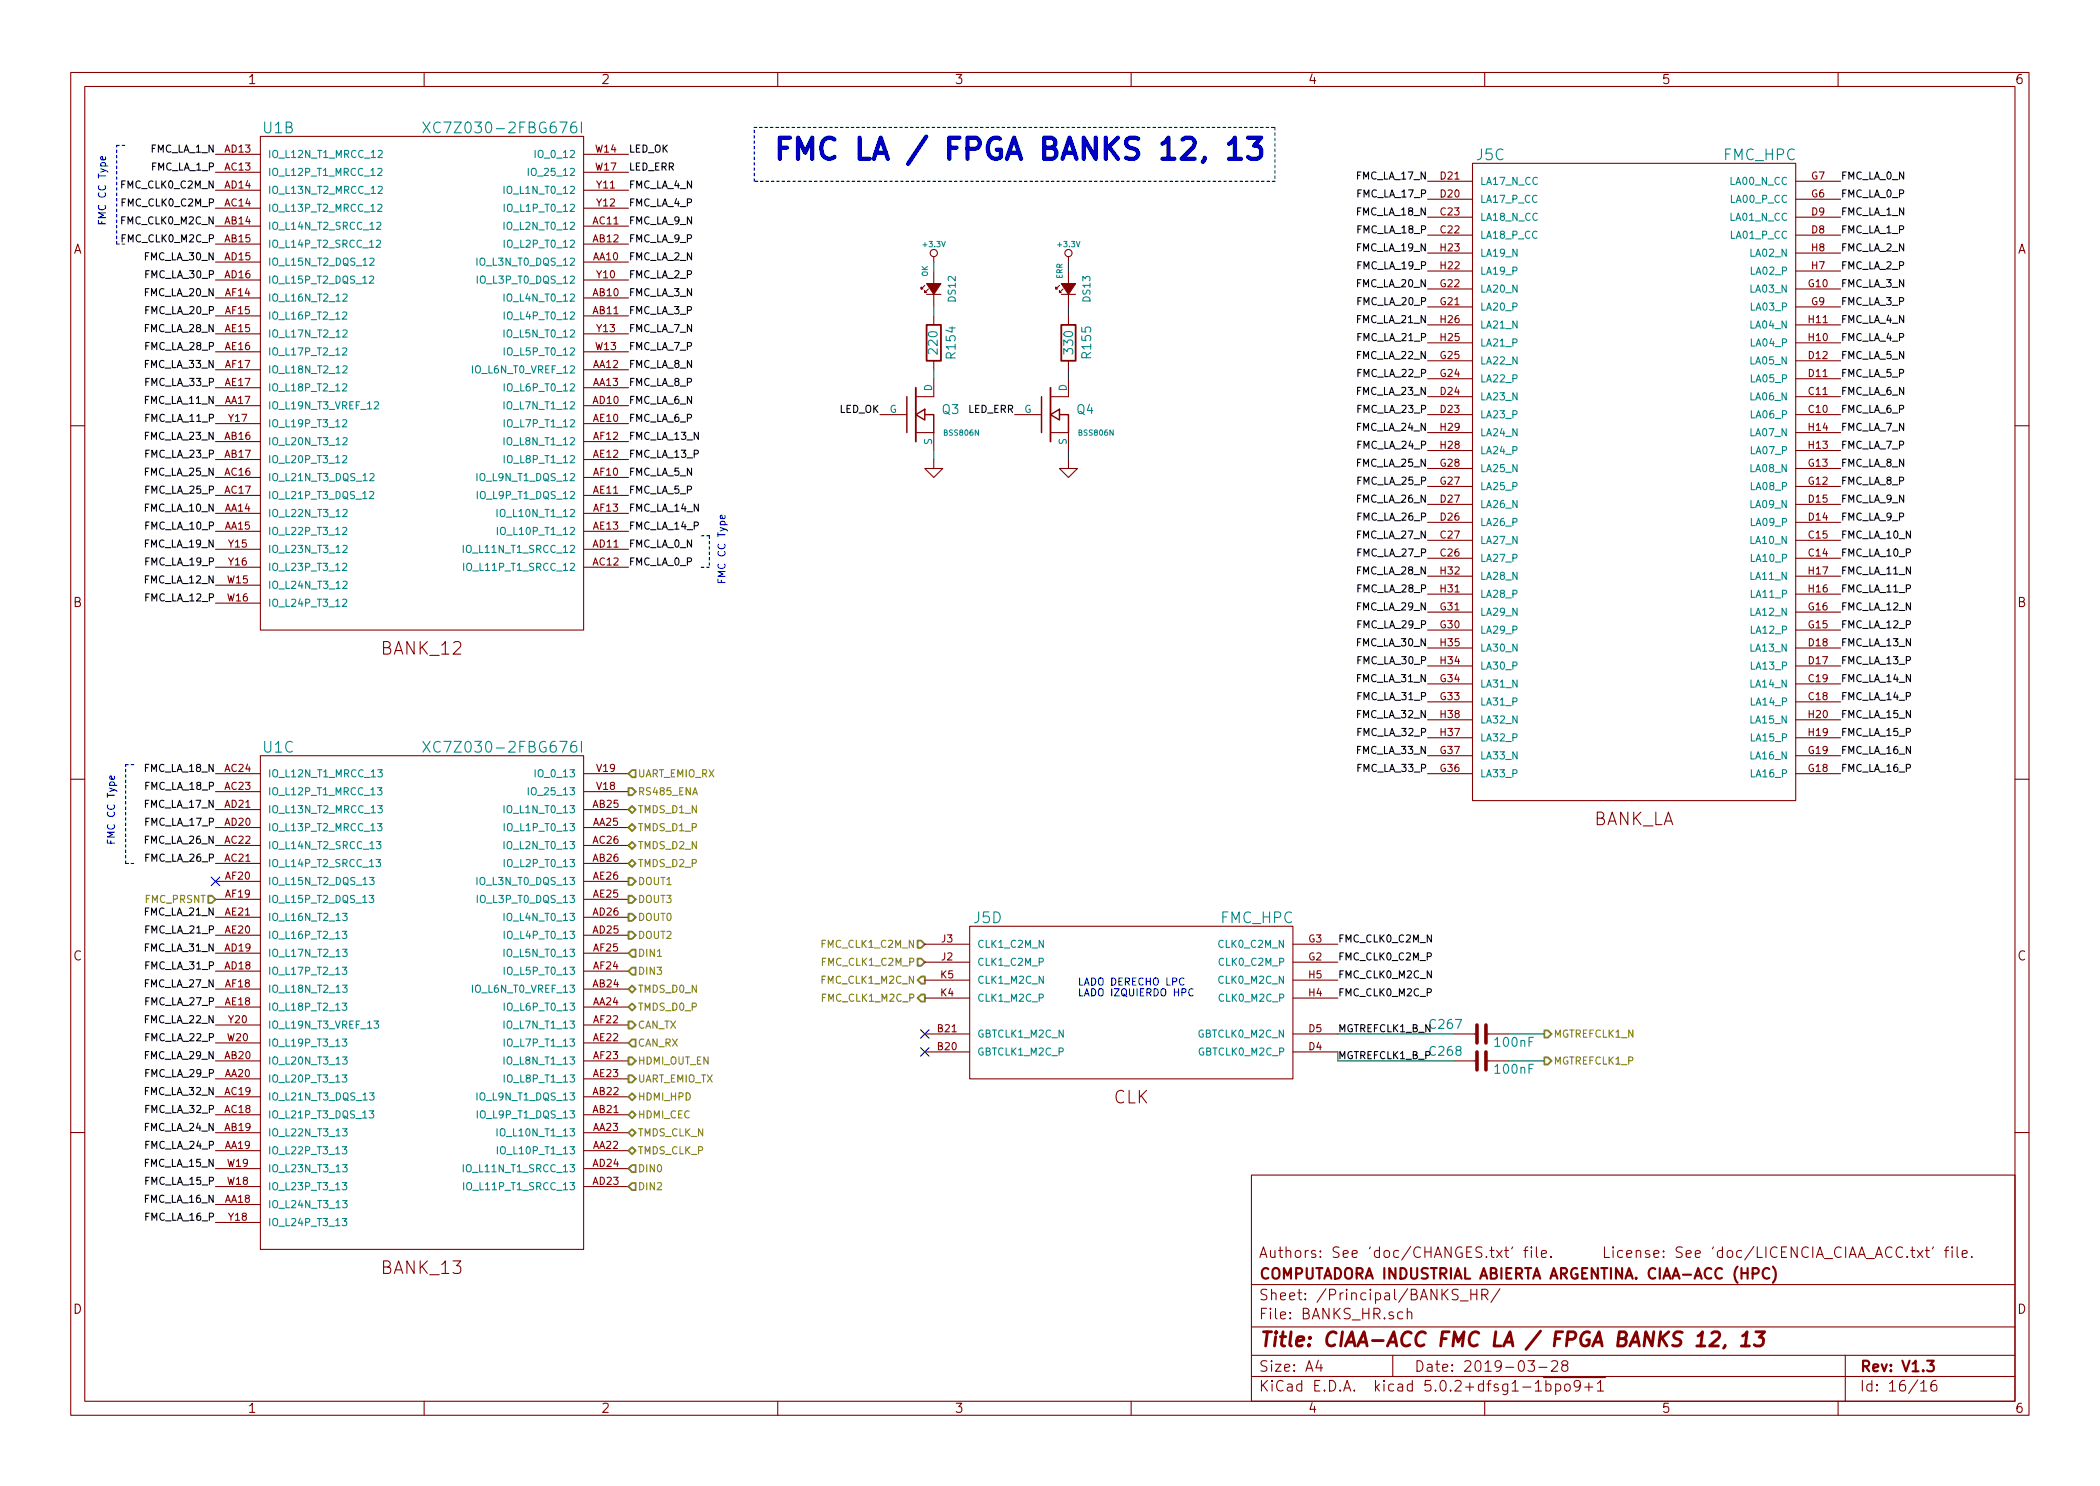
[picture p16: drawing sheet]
EESchema Schematic File Version 4
LIBS:ciaa_acc-cache
EELAYER 26 0
EELAYER END
$Descr A4 11693 8268
encoding utf-8
Sheet 16 16
Title "CIAA-ACC FMC LA / FPGA BANKS 12, 13"
Date "2019-03-28"
Rev "V1.3"
Comp "COMPUTADORA INDUSTRIAL ABIERTA ARGENTINA. CIAA-ACC (HPC)"
Comment1 "Authors: See 'doc/CHANGES.txt' file.      License: See 'doc/LICENCIA_CIAA_ACC.txt' file."
Comment2 ""
Comment3 ""
Comment4 ""
$EndDescr
$Comp
L XC7Z030_FBG676:XC7Z030_FBG676 U?
U 2 1
P 2350 2150
AR Path="/56D9CF9B/56E704F4" Ref="U?"  Part="2" 
AR Path="/56E6FE5C/56E704F4" Ref="U?"  Part="2" 
AR Path="/56D9CF9B/56E6FE5C/56E704F4" Ref="U1"  Part="2" 
F 0 "U1" H 1550 3600 60  0000 C CNN
F 1 "XC7Z030-2FBG676I" H 2800 3600 60  0000 C CNN
F 2 "bga:FBG676" H 2350 3631 60  0001 C CNN
F 3 "" H 2350 2150 60  0000 C CNN
F 4 "IC SOC CORTEX-A9 KINTEX7 676FBGA" H 2350 2150 60  0001 C CNN "Desc"
F 5 "Xilinx" H 2350 2150 60  0001 C CNN "Manf"
F 6 "XC7Z030-2FBG676I" H 2350 2150 60  0001 C CNN "Manf#"
F 7 "XC7Z030-2FBG676I-ND" H 2350 2150 60  0001 C CNN "Digikey#"
	2    2350 2150
	1    0    0    -1  
$EndComp
$Comp
L XC7Z030_FBG676:XC7Z030_FBG676 U?
U 3 1
P 2350 5600
AR Path="/56D9CF9B/56E70500" Ref="U?"  Part="3" 
AR Path="/56E6FE5C/56E70500" Ref="U?"  Part="3" 
AR Path="/56D9CF9B/56E6FE5C/56E70500" Ref="U1"  Part="3" 
F 0 "U1" H 1550 7050 60  0000 C CNN
F 1 "XC7Z030-2FBG676I" H 2800 7050 60  0000 C CNN
F 2 "bga:FBG676" H 2350 7081 60  0001 C CNN
F 3 "" H 2350 5600 60  0000 C CNN
F 4 "IC SOC CORTEX-A9 KINTEX7 676FBGA" H 2350 5600 60  0001 C CNN "Desc"
F 5 "Xilinx" H 2350 5600 60  0001 C CNN "Manf"
F 6 "XC7Z030-2FBG676I" H 2350 5600 60  0001 C CNN "Manf#"
F 7 "XC7Z030-2FBG676I-ND" H 2350 5600 60  0001 C CNN "Digikey#"
	3    2350 5600
	1    0    0    -1  
$EndComp
$Comp
L FMC_HPC:FMC_HPC J5
U 3 1
P 9100 2750
F 0 "J5" H 8300 4650 60  0000 C CNN
F 1 "FMC_HPC" H 9800 4650 60  0000 C CNN
F 2 "samtec:ASP-134486-01" H 9100 2750 60  0001 C CNN
F 3 "" H 9100 2750 60  0000 C CNN
F 4 "FMC HPC" H 9100 2750 60  0001 C CNN "Desc"
F 5 "Samtec" H 9100 2750 60  0001 C CNN "Manf"
F 6 "ASP-134486-01" H 9100 2750 60  0001 C CNN "Manf#"
F 7 "ASP-134485-01" H 9100 2750 60  0001 C CNN "Reemplazo"
	3    9100 2750
	1    0    0    -1  
$EndComp
Text HLabel 3500 4400 2    40   Output ~ 0
RS485_ENA
Text HLabel 3500 6000 2    40   Output ~ 0
UART_EMIO_TX
Text HLabel 3500 4300 2    40   Input ~ 0
UART_EMIO_RX
Text HLabel 3500 6600 2    40   Input ~ 0
DIN2
Text HLabel 3500 5400 2    40   Input ~ 0
DIN3
Text HLabel 3500 6500 2    40   Input ~ 0
DIN0
Text HLabel 3500 5300 2    40   Input ~ 0
DIN1
Text HLabel 3500 5100 2    40   Output ~ 0
DOUT0
Text HLabel 3500 4900 2    40   Output ~ 0
DOUT1
Text HLabel 3500 5200 2    40   Output ~ 0
DOUT2
Text HLabel 3500 5000 2    40   Output ~ 0
DOUT3
Text Label 10250 1000 0    40   ~ 0
FMC_LA_0_N
Text Label 10250 1100 0    40   ~ 0
FMC_LA_0_P
Text Label 10250 1200 0    40   ~ 0
FMC_LA_1_N
Text Label 10250 1400 0    40   ~ 0
FMC_LA_2_N
Text Label 10250 1600 0    40   ~ 0
FMC_LA_3_N
Text Label 10250 1800 0    40   ~ 0
FMC_LA_4_N
Text Label 10250 2000 0    40   ~ 0
FMC_LA_5_N
Text Label 10250 2200 0    40   ~ 0
FMC_LA_6_N
Text Label 10250 2400 0    40   ~ 0
FMC_LA_7_N
Text Label 10250 2600 0    40   ~ 0
FMC_LA_8_N
Text Label 10250 2800 0    40   ~ 0
FMC_LA_9_N
Text Label 10250 3000 0    40   ~ 0
FMC_LA_10_N
Text Label 10250 3200 0    40   ~ 0
FMC_LA_11_N
Text Label 10250 3400 0    40   ~ 0
FMC_LA_12_N
Text Label 10250 3600 0    40   ~ 0
FMC_LA_13_N
Text Label 10250 3800 0    40   ~ 0
FMC_LA_14_N
Text Label 10250 4000 0    40   ~ 0
FMC_LA_15_N
Text Label 10250 4200 0    40   ~ 0
FMC_LA_16_N
Text Label 7950 1000 2    40   ~ 0
FMC_LA_17_N
Text Label 7950 1200 2    40   ~ 0
FMC_LA_18_N
Text Label 7950 1400 2    40   ~ 0
FMC_LA_19_N
Text Label 7950 1600 2    40   ~ 0
FMC_LA_20_N
Text Label 7950 1800 2    40   ~ 0
FMC_LA_21_N
Text Label 7950 2000 2    40   ~ 0
FMC_LA_22_N
Text Label 7950 2200 2    40   ~ 0
FMC_LA_23_N
Text Label 7950 2400 2    40   ~ 0
FMC_LA_24_N
Text Label 7950 2600 2    40   ~ 0
FMC_LA_25_N
Text Label 7950 2800 2    40   ~ 0
FMC_LA_26_N
Text Label 7950 3000 2    40   ~ 0
FMC_LA_27_N
Text Label 7950 3200 2    40   ~ 0
FMC_LA_28_N
Text Label 7950 3400 2    40   ~ 0
FMC_LA_29_N
Text Label 7950 3600 2    40   ~ 0
FMC_LA_30_N
Text Label 7950 3800 2    40   ~ 0
FMC_LA_31_N
Text Label 7950 4000 2    40   ~ 0
FMC_LA_32_N
Text Label 7950 4200 2    40   ~ 0
FMC_LA_33_N
Text Label 7950 1300 2    40   ~ 0
FMC_LA_18_P
Text Label 7950 1100 2    40   ~ 0
FMC_LA_17_P
Text Label 7950 1500 2    40   ~ 0
FMC_LA_19_P
Text Label 10250 1300 0    40   ~ 0
FMC_LA_1_P
Text Label 10250 1500 0    40   ~ 0
FMC_LA_2_P
Text Label 10250 1700 0    40   ~ 0
FMC_LA_3_P
Text Label 10250 1900 0    40   ~ 0
FMC_LA_4_P
Text Label 10250 2100 0    40   ~ 0
FMC_LA_5_P
Text Label 10250 2300 0    40   ~ 0
FMC_LA_6_P
Text Label 10250 2500 0    40   ~ 0
FMC_LA_7_P
Text Label 10250 2700 0    40   ~ 0
FMC_LA_8_P
Text Label 10250 2900 0    40   ~ 0
FMC_LA_9_P
Text Label 10250 3100 0    40   ~ 0
FMC_LA_10_P
Text Label 10250 3300 0    40   ~ 0
FMC_LA_11_P
Text Label 10250 3500 0    40   ~ 0
FMC_LA_12_P
Text Label 10250 3700 0    40   ~ 0
FMC_LA_13_P
Text Label 10250 3900 0    40   ~ 0
FMC_LA_14_P
Text Label 10250 4100 0    40   ~ 0
FMC_LA_15_P
Text Label 10250 4300 0    40   ~ 0
FMC_LA_16_P
Text Label 7950 1700 2    40   ~ 0
FMC_LA_20_P
Text Label 7950 1900 2    40   ~ 0
FMC_LA_21_P
Text Label 7950 2100 2    40   ~ 0
FMC_LA_22_P
Text Label 7950 2300 2    40   ~ 0
FMC_LA_23_P
Text Label 7950 2500 2    40   ~ 0
FMC_LA_24_P
Text Label 7950 2700 2    40   ~ 0
FMC_LA_25_P
Text Label 7950 2900 2    40   ~ 0
FMC_LA_26_P
Text Label 7950 3100 2    40   ~ 0
FMC_LA_27_P
Text Label 7950 3300 2    40   ~ 0
FMC_LA_28_P
Text Label 7950 3500 2    40   ~ 0
FMC_LA_29_P
Text Label 7950 3700 2    40   ~ 0
FMC_LA_30_P
Text Label 7950 3900 2    40   ~ 0
FMC_LA_31_P
Text Label 7950 4100 2    40   ~ 0
FMC_LA_32_P
Text Label 7950 4300 2    40   ~ 0
FMC_LA_33_P
Text Label 1200 4500 2    40   ~ 0
FMC_LA_17_N
Text Label 1200 4300 2    40   ~ 0
FMC_LA_18_N
Text Label 1200 3050 2    40   ~ 0
FMC_LA_19_N
Text Label 1200 1650 2    40   ~ 0
FMC_LA_20_N
Text Label 1200 5100 2    40   ~ 0
FMC_LA_21_N
Text Label 1200 5700 2    40   ~ 0
FMC_LA_22_N
Text Label 1200 2450 2    40   ~ 0
FMC_LA_23_N
Text Label 1200 6300 2    40   ~ 0
FMC_LA_24_N
Text Label 1200 2650 2    40   ~ 0
FMC_LA_25_N
Text Label 1200 4700 2    40   ~ 0
FMC_LA_26_N
Text Label 1200 5500 2    40   ~ 0
FMC_LA_27_N
Text Label 1200 1850 2    40   ~ 0
FMC_LA_28_N
Text Label 1200 5900 2    40   ~ 0
FMC_LA_29_N
Text Label 1200 1450 2    40   ~ 0
FMC_LA_30_N
Text Label 1200 5300 2    40   ~ 0
FMC_LA_31_N
Text Label 1200 6100 2    40   ~ 0
FMC_LA_32_N
Text Label 1200 2050 2    40   ~ 0
FMC_LA_33_N
Text Label 1200 4400 2    40   ~ 0
FMC_LA_18_P
Text Label 1200 4600 2    40   ~ 0
FMC_LA_17_P
Text Label 1200 3150 2    40   ~ 0
FMC_LA_19_P
Text Label 1200 1750 2    40   ~ 0
FMC_LA_20_P
Text Label 1200 5200 2    40   ~ 0
FMC_LA_21_P
Text Label 1200 5800 2    40   ~ 0
FMC_LA_22_P
Text Label 1200 2550 2    40   ~ 0
FMC_LA_23_P
Text Label 1200 6400 2    40   ~ 0
FMC_LA_24_P
Text Label 1200 2750 2    40   ~ 0
FMC_LA_25_P
Text Label 1200 4800 2    40   ~ 0
FMC_LA_26_P
Text Label 1200 5600 2    40   ~ 0
FMC_LA_27_P
Text Label 1200 1950 2    40   ~ 0
FMC_LA_28_P
Text Label 1200 6000 2    40   ~ 0
FMC_LA_29_P
Text Label 1200 1550 2    40   ~ 0
FMC_LA_30_P
Text Label 1200 5400 2    40   ~ 0
FMC_LA_31_P
Text Label 1200 6200 2    40   ~ 0
FMC_LA_32_P
Text Label 1200 2150 2    40   ~ 0
FMC_LA_33_P
Text Label 3500 3050 0    40   ~ 0
FMC_LA_0_N
Text Label 3500 3150 0    40   ~ 0
FMC_LA_0_P
Text Label 1200 850  2    40   ~ 0
FMC_LA_1_N
Text Label 3500 1450 0    40   ~ 0
FMC_LA_2_N
Text Label 3500 1650 0    40   ~ 0
FMC_LA_3_N
Text Label 3500 1050 0    40   ~ 0
FMC_LA_4_N
Text Label 3500 2650 0    40   ~ 0
FMC_LA_5_N
Text Label 3500 2250 0    40   ~ 0
FMC_LA_6_N
Text Label 3500 1850 0    40   ~ 0
FMC_LA_7_N
Text Label 3500 2050 0    40   ~ 0
FMC_LA_8_N
Text Label 3500 1250 0    40   ~ 0
FMC_LA_9_N
Text Label 1200 2850 2    40   ~ 0
FMC_LA_10_N
Text Label 1200 2250 2    40   ~ 0
FMC_LA_11_N
Text Label 1200 3250 2    40   ~ 0
FMC_LA_12_N
Text Label 3500 2450 0    40   ~ 0
FMC_LA_13_N
Text Label 3500 2850 0    40   ~ 0
FMC_LA_14_N
Text Label 1200 6500 2    40   ~ 0
FMC_LA_15_N
Text Label 1200 6700 2    40   ~ 0
FMC_LA_16_N
Text Label 1200 950  2    40   ~ 0
FMC_LA_1_P
Text Label 3500 1550 0    40   ~ 0
FMC_LA_2_P
Text Label 3500 1750 0    40   ~ 0
FMC_LA_3_P
Text Label 3500 1150 0    40   ~ 0
FMC_LA_4_P
Text Label 3500 2750 0    40   ~ 0
FMC_LA_5_P
Text Label 3500 2350 0    40   ~ 0
FMC_LA_6_P
Text Label 3500 1950 0    40   ~ 0
FMC_LA_7_P
Text Label 3500 2150 0    40   ~ 0
FMC_LA_8_P
Text Label 3500 1350 0    40   ~ 0
FMC_LA_9_P
Text Label 1200 2950 2    40   ~ 0
FMC_LA_10_P
Text Label 1200 2350 2    40   ~ 0
FMC_LA_11_P
Text Label 1200 3350 2    40   ~ 0
FMC_LA_12_P
Text Label 3500 2550 0    40   ~ 0
FMC_LA_13_P
Text Label 3500 2950 0    40   ~ 0
FMC_LA_14_P
Text Label 1200 6600 2    40   ~ 0
FMC_LA_15_P
Text Label 1200 6800 2    40   ~ 0
FMC_LA_16_P
Text HLabel 1200 5000 0    40   Input ~ 0
FMC_PRSNT
Text HLabel 3500 4800 2    40   BiDi ~ 0
TMDS_D2_P
Text HLabel 3500 4700 2    40   BiDi ~ 0
TMDS_D2_N
Text HLabel 3500 4600 2    40   BiDi ~ 0
TMDS_D1_P
Text HLabel 3500 4500 2    40   BiDi ~ 0
TMDS_D1_N
Text HLabel 3500 5600 2    40   BiDi ~ 0
TMDS_D0_P
Text HLabel 3500 5500 2    40   BiDi ~ 0
TMDS_D0_N
Text HLabel 3500 6400 2    40   BiDi ~ 0
TMDS_CLK_P
Text HLabel 3500 6300 2    40   BiDi ~ 0
TMDS_CLK_N
Text HLabel 3500 6200 2    40   BiDi ~ 0
HDMI_CEC
Text HLabel 3500 6100 2    40   BiDi ~ 0
HDMI_HPD
$Comp
L CIAA_ACC:LED DS13
U 1 1
P 5950 1600
F 0 "DS13" H 5950 1500 40  0000 C CNN
F 1 "ERR" H 6050 1650 30  0000 C CNN
F 2 "misc:LED-0603" V 5950 1600 50  0001 C CNN
F 3 "" V 5950 1600 50  0000 C CNN
F 4 "LED RED CLEAR 0603 SMD" H 5950 1600 60  0001 C CNN "Desc"
F 5 "Everlight" H 5950 1600 60  0001 C CNN "Manf"
F 6 "QTLP600C7TR" H 5950 1600 60  0001 C CNN "Manf#"
F 7 "1080-1400-1-ND" H 5950 1600 60  0001 C CNN "Digikey#"
	1    5950 1600
	0    -1   -1   0   
$EndComp
$Comp
L CIAA_ACC:R R155
U 1 1
P 5950 1900
F 0 "R155" V 6050 1900 50  0000 C CNN
F 1 "330" V 5950 1900 50  0000 C CNN
F 2 "chip_rlc:r_0402" V 5880 1900 50  0001 C CNN
F 3 "" H 5950 1900 50  0000 C CNN
F 4 "330 Ohm ±5% 0.063W, 1/16W Surface Mount Resistor Thick Film ±100ppm/°C 0402" H 5950 1900 60  0001 C CNN "Desc"
F 5 "Yageo" H 5950 1900 60  0001 C CNN "Manf"
F 6 "RC0402JR-07330RL" H 5950 1900 60  0001 C CNN "Manf#"
F 7 "311-330JRCT-ND" H 5950 1900 60  0001 C CNN "Digikey#"
	1    5950 1900
	1    0    0    -1  
$EndComp
$Comp
L CIAA_ACC:LED DS12
U 1 1
P 5200 1600
F 0 "DS12" H 5200 1500 40  0000 C CNN
F 1 "OK" H 5300 1650 30  0000 C CNN
F 2 "misc:LED-0603" V 5200 1600 50  0001 C CNN
F 3 "" V 5200 1600 50  0000 C CNN
F 4 "LED GREEN CLEAR 0603 SMD" H 5200 1600 60  0001 C CNN "Desc"
F 5 "Everlight" H 5200 1600 60  0001 C CNN "Manf"
F 6 "QTLP600C4TR" H 5200 1600 60  0001 C CNN "Manf#"
F 7 "1080-1399-1-ND" H 5200 1600 60  0001 C CNN "Digikey#"
	1    5200 1600
	0    -1   -1   0   
$EndComp
$Comp
L CIAA_ACC:R R154
U 1 1
P 5200 1900
F 0 "R154" V 5100 1900 50  0000 C CNN
F 1 "220" V 5200 1900 50  0000 C CNN
F 2 "chip_rlc:r_0402" V 5130 1900 50  0001 C CNN
F 3 "" H 5200 1900 50  0000 C CNN
F 4 "RES SMD 220 OHM 5% 1/16W 0402" H 5200 1900 60  0001 C CNN "Desc"
F 5 "Yageo" H 5200 1900 60  0001 C CNN "Manf"
F 6 "RC0402JR-07220RL" H 5200 1900 60  0001 C CNN "Manf#"
F 7 "311-220JRCT-ND" H 5200 1900 60  0001 C CNN "Digikey#"
	1    5200 1900
	-1   0    0    1   
$EndComp
$Comp
L CIAA_ACC:+3.3V #PWR0552
U 1 1
P 5200 1450
F 0 "#PWR0552" H 5200 1540 20  0001 C CNN
F 1 "+3.3V" H 5200 1550 30  0000 C CNN
F 2 "" H 5200 1450 60  0000 C CNN
F 3 "" H 5200 1450 60  0000 C CNN
	1    5200 1450
	1    0    0    -1  
$EndComp
$Comp
L CIAA_ACC:MOSFET_N Q3
U 1 1
P 5100 2300
F 0 "Q3" H 5241 2330 50  0000 L CNN
F 1 "BSS806N" H 5250 2200 30  0000 L CNN
F 2 "to-sod-sot:SOT-23" H 5100 2300 60  0001 C CNN
F 3 "" H 5100 2300 60  0000 C CNN
F 4 "MOSFET N-CH 20V 2.3A SOT23" H 5100 2300 60  0001 C CNN "Desc"
F 5 "Infineon" H 5100 2300 60  0001 C CNN "Manf"
F 6 "BSS806N H6327" H 5100 2300 60  0001 C CNN "Manf#"
F 7 "BSS806N H6327CT-ND" H 5100 2300 60  0001 C CNN "Digikey#"
	1    5100 2300
	1    0    0    -1  
$EndComp
$Comp
L CIAA_ACC:GND #PWR0553
U 1 1
P 5200 2550
F 0 "#PWR0553" H 5200 2300 50  0001 C CNN
F 1 "GND" H 5208 2376 50  0001 C CNN
F 2 "" H 5200 2550 50  0000 C CNN
F 3 "" H 5200 2550 50  0000 C CNN
	1    5200 2550
	1    0    0    -1  
$EndComp
$Comp
L CIAA_ACC:+3.3V #PWR0554
U 1 1
P 5950 1450
F 0 "#PWR0554" H 5950 1540 20  0001 C CNN
F 1 "+3.3V" H 5950 1550 30  0000 C CNN
F 2 "" H 5950 1450 60  0000 C CNN
F 3 "" H 5950 1450 60  0000 C CNN
	1    5950 1450
	1    0    0    -1  
$EndComp
$Comp
L CIAA_ACC:MOSFET_N Q4
U 1 1
P 5850 2300
F 0 "Q4" H 5991 2330 50  0000 L CNN
F 1 "BSS806N" H 6000 2200 30  0000 L CNN
F 2 "to-sod-sot:SOT-23" H 5850 2300 60  0001 C CNN
F 3 "" H 5850 2300 60  0000 C CNN
F 4 "MOSFET N-CH 20V 2.3A SOT23" H 5850 2300 60  0001 C CNN "Desc"
F 5 "Infineon" H 5850 2300 60  0001 C CNN "Manf"
F 6 "BSS806N H6327" H 5850 2300 60  0001 C CNN "Manf#"
F 7 "BSS806N H6327CT-ND" H 5850 2300 60  0001 C CNN "Digikey#"
	1    5850 2300
	1    0    0    -1  
$EndComp
$Comp
L CIAA_ACC:GND #PWR0555
U 1 1
P 5950 2550
F 0 "#PWR0555" H 5950 2300 50  0001 C CNN
F 1 "GND" H 5958 2376 50  0001 C CNN
F 2 "" H 5950 2550 50  0000 C CNN
F 3 "" H 5950 2550 50  0000 C CNN
	1    5950 2550
	1    0    0    -1  
$EndComp
Text Label 4900 2300 2    40   ~ 0
LED_OK
Text Label 5650 2300 2    40   ~ 0
LED_ERR
Wire Wire Line
	5200 1450 5200 1500
Wire Wire Line
	5200 1700 5200 1750
Wire Wire Line
	5200 2050 5200 2100
Wire Wire Line
	5200 2500 5200 2550
Wire Wire Line
	5950 2500 5950 2550
Wire Wire Line
	5950 2100 5950 2050
Wire Wire Line
	5950 1750 5950 1700
Wire Wire Line
	5950 1500 5950 1450
Text Label 3500 850  0    40   ~ 0
LED_OK
Text Label 3500 950  0    40   ~ 0
LED_ERR
Text Notes 6000 5550 0    40   ~ 0
LADO DERECHO LPC\nLADO IZQUIERDO HPC
Text HLabel 8600 5750 2    40   Output ~ 0
MGTREFCLK1_N
Text HLabel 8600 5900 2    40   Output ~ 0
MGTREFCLK1_P
NoConn ~ 5150 5750
NoConn ~ 5150 5850
$Comp
L CIAA_ACC:C C267
U 1 1
P 8250 5750
F 0 "C267" V 8300 5850 50  0000 L CNN
F 1 "100nF" V 8200 5450 50  0000 L CNN
F 2 "chip_rlc:c_0201" H 8288 5600 50  0001 C CNN
F 3 "" H 8250 5750 50  0000 C CNN
F 4 "CAP CER 0.1UF 10V X5R 0201" H 8250 5750 60  0001 C CNN "Desc"
F 5 "Murata" H 8250 5750 60  0001 C CNN "Manf"
F 6 "GRM033R61A104ME15D" H 8250 5750 60  0001 C CNN "Manf#"
F 7 "490-5405-1-ND" H 8250 5750 60  0001 C CNN "Digikey#"
	1    8250 5750
	0    -1   -1   0   
$EndComp
$Comp
L CIAA_ACC:C C268
U 1 1
P 8250 5900
F 0 "C268" V 8300 6000 50  0000 L CNN
F 1 "100nF" V 8200 5600 50  0000 L CNN
F 2 "chip_rlc:c_0201" H 8288 5750 50  0001 C CNN
F 3 "" H 8250 5900 50  0000 C CNN
F 4 "CAP CER 0.1UF 10V X5R 0201" H 8250 5900 60  0001 C CNN "Desc"
F 5 "Murata" H 8250 5900 60  0001 C CNN "Manf"
F 6 "GRM033R61A104ME15D" H 8250 5900 60  0001 C CNN "Manf#"
F 7 "490-5405-1-ND" H 8250 5900 60  0001 C CNN "Digikey#"
	1    8250 5900
	0    -1   -1   0   
$EndComp
Wire Wire Line
	8400 5900 8600 5900
Wire Wire Line
	8400 5750 8600 5750
Wire Wire Line
	7450 5850 7450 5900
Text Label 7450 5750 0    40   ~ 0
MGTREFCLK1_B_N
Text Label 7450 5900 0    40   ~ 0
MGTREFCLK1_B_P
Wire Wire Line
	7450 5750 8100 5750
Wire Wire Line
	7450 5900 8100 5900
Text Label 7450 5250 0    40   ~ 0
FMC_CLK0_C2M_N
Text Label 7450 5350 0    40   ~ 0
FMC_CLK0_C2M_P
Text Label 7450 5450 0    40   ~ 0
FMC_CLK0_M2C_N
Text Label 7450 5550 0    40   ~ 0
FMC_CLK0_M2C_P
Text Label 1200 1050 2    40   ~ 0
FMC_CLK0_C2M_N
Text Label 1200 1150 2    40   ~ 0
FMC_CLK0_C2M_P
Text Label 1200 1250 2    40   ~ 0
FMC_CLK0_M2C_N
Text Label 1200 1350 2    40   ~ 0
FMC_CLK0_M2C_P
Text HLabel 5150 5250 0    40   Input ~ 0
FMC_CLK1_C2M_N
Text HLabel 5150 5350 0    40   Input ~ 0
FMC_CLK1_C2M_P
Text HLabel 5150 5450 0    40   Output ~ 0
FMC_CLK1_M2C_N
Text HLabel 5150 5550 0    40   Output ~ 0
FMC_CLK1_M2C_P
Wire Notes Line
	650  1350 650  800 
Text Notes 600  1250 1    40   ~ 0
FMC CC Type
Wire Notes Line
	650  1350 700  1350
Wire Notes Line
	650  800  700  800 
Text Notes 4050 2850 3    40   ~ 0
FMC CC Type
Wire Notes Line
	3950 2975 3950 3150
Wire Notes Line
	3950 2975 3900 2975
Wire Notes Line
	3950 3150 3900 3150
NoConn ~ 1200 4900
Text HLabel 3500 5900 2    40   Output ~ 0
HDMI_OUT_EN
Text HLabel 3500 5700 2    40   Output ~ 0
CAN_TX
Text HLabel 3500 5800 2    40   Input ~ 0
CAN_RX
$Comp
L FMC_HPC:FMC_HPC J5
U 4 1
P 6300 5600
F 0 "J5" H 5500 6100 60  0000 C CNN
F 1 "FMC_HPC" H 7000 6100 60  0000 C CNN
F 2 "samtec:ASP-134486-01" H 6300 5600 60  0001 C CNN
F 3 "" H 6300 5600 60  0000 C CNN
F 4 "FMC HPC" H 6300 5600 60  0001 C CNN "Desc"
F 5 "Samtec" H 6300 5600 60  0001 C CNN "Manf"
F 6 "ASP-134486-01" H 6300 5600 60  0001 C CNN "Manf#"
F 7 "ASP-134485-01" H 6300 5600 60  0001 C CNN "Reemplazo"
	4    6300 5600
	1    0    0    -1  
$EndComp
Wire Notes Line
	700  4800 700  4250
Text Notes 650  4700 1    40   ~ 0
FMC CC Type
Wire Notes Line
	700  4800 750  4800
Wire Notes Line
	700  4250 750  4250
Text Notes 4300 900  0    118  ~ 24
FMC LA / FPGA BANKS 12, 13
Wire Notes Line
	4200 700  7100 700 
Wire Notes Line
	7100 700  7100 1000
Wire Notes Line
	7100 1000 4200 1000
Wire Notes Line
	4200 1000 4200 700 
$EndSCHEMATC
